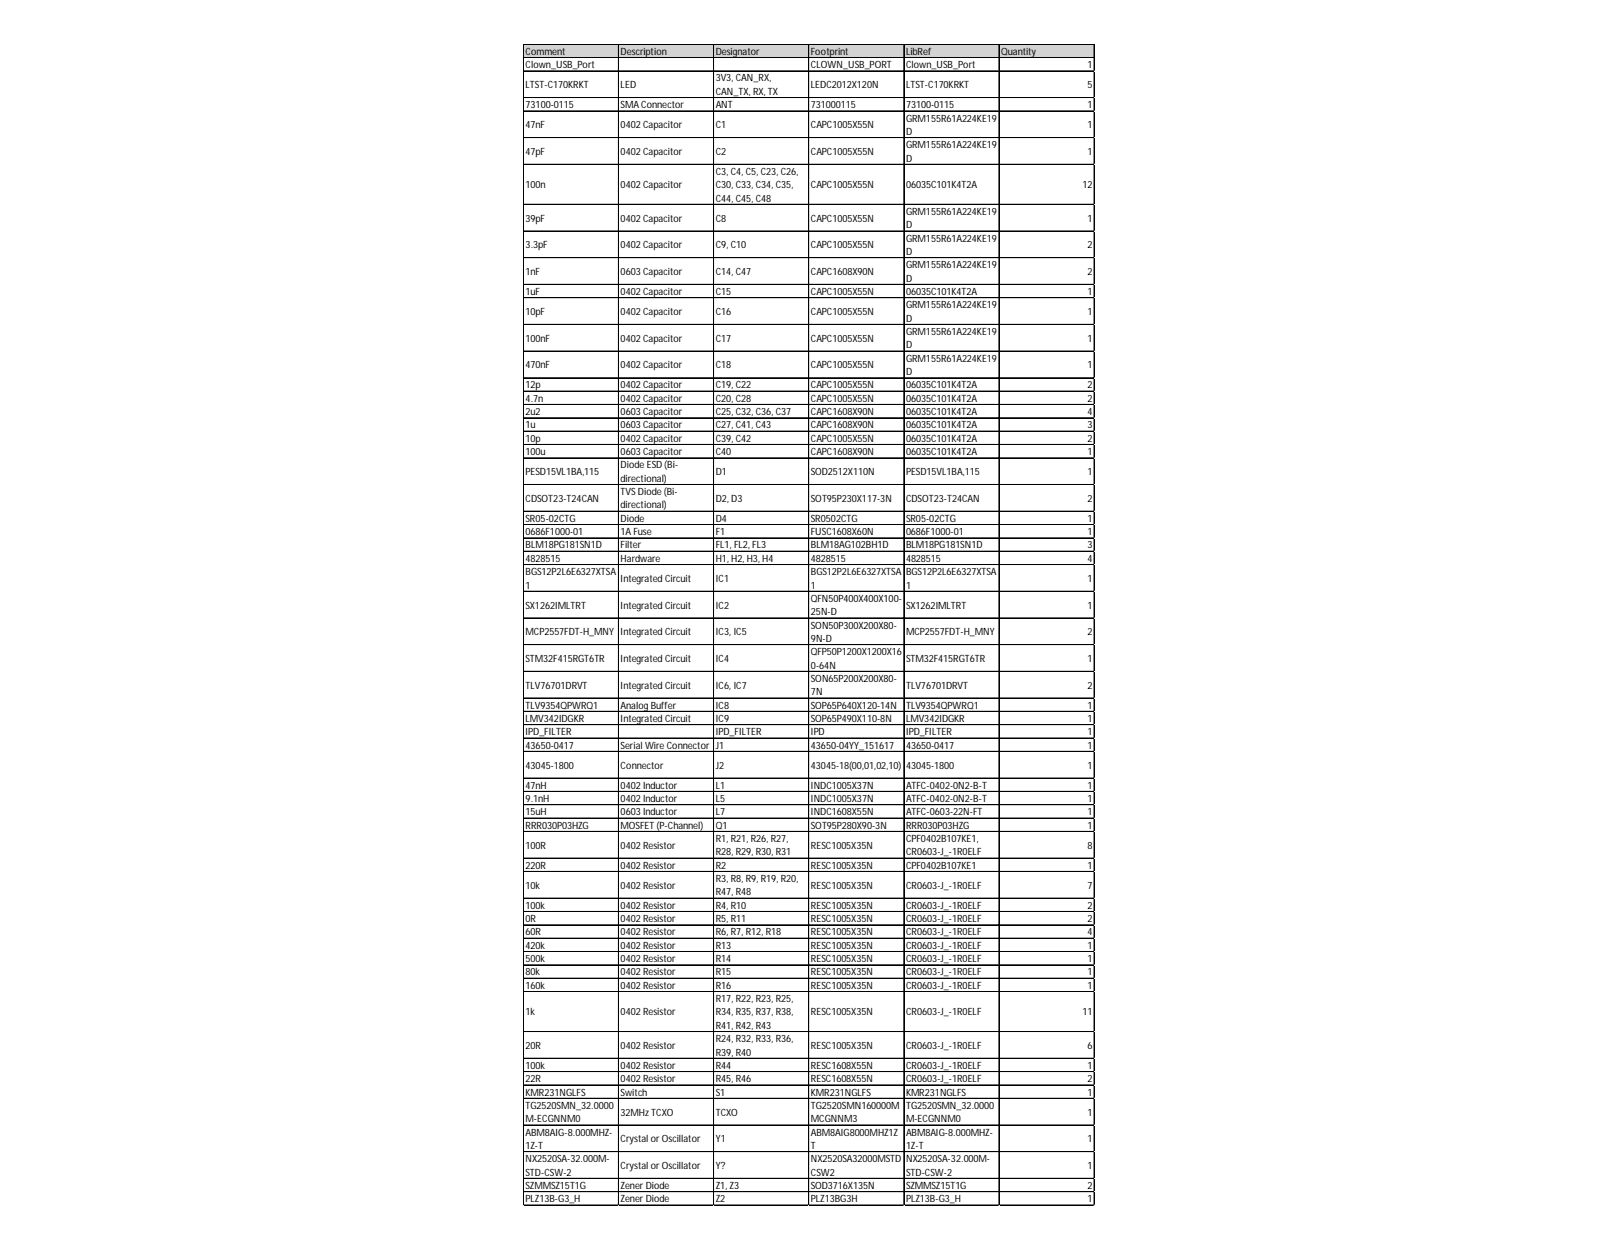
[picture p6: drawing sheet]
<svg xmlns="http://www.w3.org/2000/svg" width="279mm" height="216mm" viewBox="0 0 279 216" stroke-linecap="round" stroke-linejoin="round" font-family="sans-serif">
<defs><g id="words">
<g font-size="1.7">
<text x="90.6" y="9.4">Comment</text>
<text x="90.6" y="11.8">Clown_USB_Port</text>
<text x="107" y="9.4">Description</text>
<text x="123.4" y="9.4">Designator</text>
<text x="139.9" y="9.4">Footprint</text>
<text x="139.9" y="11.8">CLOWN_USB_PORT</text>
<text x="156.3" y="9.4">LibRef</text>
<text x="156.3" y="11.8">Clown_USB_Port</text>
<text x="172.7" y="9.4">Quantity</text>
<text x="187.5" y="11.8">1</text>
<text x="90.6" y="15.2">LTST-C170KRKT</text>
<text x="107" y="15.2">LED</text>
<text x="123.4" y="14.1">3V3, CAN_RX,</text>
<text x="123.4" y="16.4">CAN_TX, RX, TX</text>
<text x="139.9" y="15.2">LEDC2012X120N</text>
<text x="156.3" y="15.2">LTST-C170KRKT</text>
<text x="187.5" y="15.2">5</text>
<text x="90.6" y="18.7">73100-0115</text>
<text x="90.6" y="22.1">47nF</text>
<text x="107" y="18.7">SMA Connector</text>
<text x="107" y="22.1">0402 Capacitor</text>
<text x="123.4" y="18.7">ANT</text>
<text x="123.4" y="22.1">C1</text>
<text x="139.9" y="18.7">731000115</text>
<text x="139.9" y="22.1">CAPC1005X55N</text>
<text x="156.3" y="18.7">73100-0115</text>
<text x="156.3" y="21">GRM155R61A224KE19</text>
<text x="156.3" y="23.3">D</text>
<text x="187.5" y="18.7">1</text>
<text x="187.5" y="22.1">1</text>
<text x="90.6" y="26.7">47pF</text>
<text x="107" y="26.7">0402 Capacitor</text>
<text x="123.4" y="26.7">C2</text>
<text x="139.9" y="26.7">CAPC1005X55N</text>
<text x="156.3" y="25.6">GRM155R61A224KE19</text>
<text x="156.3" y="27.9">D</text>
<text x="187.5" y="26.7">1</text>
<text x="90.6" y="32.5">100n</text>
<text x="107" y="32.5">0402 Capacitor</text>
<text x="123.4" y="30.2">C3, C4, C5, C23, C26,</text>
<text x="123.4" y="32.5">C30, C33, C34, C35,</text>
<text x="123.4" y="34.8">C44, C45, C48</text>
<text x="139.9" y="32.5">CAPC1005X55N</text>
<text x="156.3" y="32.5">06035C101K4T2A</text>
<text x="186.7" y="32.5">12</text>
<text x="90.6" y="38.2">39pF</text>
<text x="107" y="38.2">0402 Capacitor</text>
<text x="123.4" y="38.2">C8</text>
<text x="139.9" y="38.2">CAPC1005X55N</text>
<text x="156.3" y="37.1">GRM155R61A224KE19</text>
<text x="156.3" y="39.4">D</text>
<text x="156.3" y="41.7">GRM155R61A224KE19</text>
<text x="187.5" y="38.2">1</text>
<text x="90.6" y="42.8">3.3pF</text>
<text x="90.6" y="47.4">1nF</text>
<text x="107" y="42.8">0402 Capacitor</text>
<text x="107" y="47.4">0603 Capacitor</text>
<text x="123.4" y="42.8">C9, C10</text>
<text x="123.4" y="47.4">C14, C47</text>
<text x="139.9" y="42.8">CAPC1005X55N</text>
<text x="139.9" y="47.4">CAPC1608X90N</text>
<text x="156.3" y="44">D</text>
<text x="156.3" y="46.3">GRM155R61A224KE19</text>
<text x="187.5" y="42.8">2</text>
<text x="187.5" y="47.4">2</text>
<text x="90.6" y="50.9">1uF</text>
<text x="107" y="50.9">0402 Capacitor</text>
<text x="123.4" y="50.9">C15</text>
<text x="139.9" y="50.9">CAPC1005X55N</text>
<text x="156.3" y="48.6">D</text>
<text x="156.3" y="50.9">06035C101K4T2A</text>
<text x="156.3" y="53.2">GRM155R61A224KE19</text>
<text x="187.5" y="50.9">1</text>
<text x="90.6" y="54.3">10pF</text>
<text x="90.6" y="58.9">100nF</text>
<text x="107" y="54.3">0402 Capacitor</text>
<text x="107" y="58.9">0402 Capacitor</text>
<text x="123.4" y="54.3">C16</text>
<text x="123.4" y="58.9">C17</text>
<text x="139.9" y="54.3">CAPC1005X55N</text>
<text x="139.9" y="58.9">CAPC1005X55N</text>
<text x="156.3" y="55.5">D</text>
<text x="156.3" y="57.8">GRM155R61A224KE19</text>
<text x="187.5" y="54.3">1</text>
<text x="187.5" y="58.9">1</text>
<text x="90.6" y="63.5">470nF</text>
<text x="107" y="63.5">0402 Capacitor</text>
<text x="123.4" y="63.5">C18</text>
<text x="139.9" y="63.5">CAPC1005X55N</text>
<text x="156.3" y="60.1">D</text>
<text x="156.3" y="62.4">GRM155R61A224KE19</text>
<text x="156.3" y="64.7">D</text>
<text x="187.5" y="63.5">1</text>
<text x="90.6" y="67">12p</text>
<text x="90.6" y="69.3">4.7n</text>
<text x="90.6" y="71.6">2u2</text>
<text x="107" y="67">0402 Capacitor</text>
<text x="107" y="69.3">0402 Capacitor</text>
<text x="107" y="71.6">0603 Capacitor</text>
<text x="123.4" y="67">C19, C22</text>
<text x="123.4" y="69.3">C20, C28</text>
<text x="123.4" y="71.6">C25, C32, C36, C37</text>
<text x="139.9" y="67">CAPC1005X55N</text>
<text x="139.9" y="69.3">CAPC1005X55N</text>
<text x="139.9" y="71.6">CAPC1608X90N</text>
<text x="156.3" y="67">06035C101K4T2A</text>
<text x="156.3" y="69.3">06035C101K4T2A</text>
<text x="156.3" y="71.6">06035C101K4T2A</text>
<text x="187.5" y="67">2</text>
<text x="187.5" y="69.3">2</text>
<text x="187.5" y="71.6">4</text>
<text x="90.6" y="73.9">1u</text>
<text x="90.6" y="76.2">10p</text>
<text x="107" y="73.9">0603 Capacitor</text>
<text x="107" y="76.2">0402 Capacitor</text>
<text x="123.4" y="73.9">C27, C41, C43</text>
<text x="123.4" y="76.2">C39, C42</text>
<text x="139.9" y="73.9">CAPC1608X90N</text>
<text x="139.9" y="76.2">CAPC1005X55N</text>
<text x="156.3" y="73.9">06035C101K4T2A</text>
<text x="156.3" y="76.2">06035C101K4T2A</text>
<text x="187.5" y="73.9">3</text>
<text x="187.5" y="76.2">2</text>
<text x="90.6" y="78.5">100u</text>
<text x="90.6" y="81.9">PESD15VL1BA,115</text>
<text x="107" y="78.5">0603 Capacitor</text>
<text x="107" y="80.8">Diode ESD (Bi-</text>
<text x="107" y="83.1">directional)</text>
<text x="123.4" y="78.5">C40</text>
<text x="123.4" y="81.9">D1</text>
<text x="139.9" y="78.5">CAPC1608X90N</text>
<text x="139.9" y="81.9">SOD2512X110N</text>
<text x="156.3" y="78.5">06035C101K4T2A</text>
<text x="156.3" y="81.9">PESD15VL1BA,115</text>
<text x="187.5" y="78.5">1</text>
<text x="187.5" y="81.9">1</text>
<text x="90.6" y="86.5">CDSOT23-T24CAN</text>
<text x="90.6" y="90">SR05-02CTG</text>
<text x="107" y="85.4">TVSDiode (Bi-</text>
<text x="107" y="87.7">directional)</text>
<text x="107" y="90">Diode</text>
<text x="123.4" y="86.5">D2, D3</text>
<text x="123.4" y="90">D4</text>
<text x="139.9" y="86.5">SOT95P230X117-3N</text>
<text x="139.9" y="90">SR0502CTG</text>
<text x="156.3" y="86.5">CDSOT23-T24CAN</text>
<text x="156.3" y="90">SR05-02CTG</text>
<text x="187.5" y="86.5">2</text>
<text x="187.5" y="90">1</text>
<text x="90.6" y="92.3">0686F1000-01</text>
<text x="90.6" y="94.6">BLM18PG181SN1D</text>
<text x="107" y="92.3">1AFuse</text>
<text x="107" y="94.6">Filter</text>
<text x="123.4" y="92.3">F1</text>
<text x="123.4" y="94.6">FL1, FL2, FL3</text>
<text x="139.9" y="92.3">FUSC1608X60N</text>
<text x="139.9" y="94.6">BLM18AG102BH1D</text>
<text x="156.3" y="92.3">0686F1000-01</text>
<text x="156.3" y="94.6">BLM18PG181SN1D</text>
<text x="187.5" y="92.3">1</text>
<text x="187.5" y="94.6">3</text>
<text x="90.6" y="96.9">4828515</text>
<text x="90.6" y="99.2">BGS12P2L6E6327XTSA</text>
<text x="90.6" y="101.5">1</text>
<text x="107" y="96.9">Hardware</text>
<text x="107" y="100.3">Integrated Circuit</text>
<text x="123.4" y="96.9">H1, H2, H3, H4</text>
<text x="123.4" y="100.3">IC1</text>
<text x="139.9" y="96.9">4828515</text>
<text x="139.9" y="99.2">BGS12P2L6E6327XTSA</text>
<text x="139.9" y="101.5">1</text>
<text x="156.3" y="96.9">4828515</text>
<text x="156.3" y="99.2">BGS12P2L6E6327XTSA</text>
<text x="156.3" y="101.5">1</text>
<text x="187.5" y="96.9">4</text>
<text x="187.5" y="100.3">1</text>
<text x="90.6" y="104.9">SX1262IMLTRT</text>
<text x="107" y="104.9">Integrated Circuit</text>
<text x="123.4" y="104.9">IC2</text>
<text x="139.9" y="103.8">QFN50P400X400X100-</text>
<text x="139.9" y="106.1">25N-D</text>
<text x="156.3" y="104.9">SX1262IMLTRT</text>
<text x="187.5" y="104.9">1</text>
<text x="90.6" y="109.5">MCP2557FDT-H_MNY</text>
<text x="107" y="109.5">Integrated Circuit</text>
<text x="123.4" y="109.5">IC3, IC5</text>
<text x="139.9" y="108.4">SON50P300X200X80-</text>
<text x="139.9" y="110.7">9N-D</text>
<text x="139.9" y="113">QFP50P1200X1200X16</text>
<text x="156.3" y="109.5">MCP2557FDT-H_MNY</text>
<text x="187.5" y="109.5">2</text>
<text x="90.6" y="114.1">STM32F415RGT6TR</text>
<text x="90.6" y="118.7">TLV76701DRVT</text>
<text x="107" y="114.1">Integrated Circuit</text>
<text x="107" y="118.7">Integrated Circuit</text>
<text x="123.4" y="114.1">IC4</text>
<text x="123.4" y="118.7">IC6, IC7</text>
<text x="139.9" y="115.3">0-64N</text>
<text x="139.9" y="117.6">SON65P200X200X80-</text>
<text x="139.9" y="119.9">7N</text>
<text x="156.3" y="114.1">STM32F415RGT6TR</text>
<text x="156.3" y="118.7">TLV76701DRVT</text>
<text x="187.5" y="114.1">1</text>
<text x="187.5" y="118.7">2</text>
<text x="90.6" y="122.2">TLV9354QPWRQ1</text>
<text x="90.6" y="124.5">LMV342IDGKR</text>
<text x="107" y="122.2">AnalogBuffer</text>
<text x="107" y="124.5">Integrated Circuit</text>
<text x="123.4" y="122.2">IC8</text>
<text x="123.4" y="124.5">IC9</text>
<text x="139.9" y="122.2">SOP65P640X120-14N</text>
<text x="139.9" y="124.5">SOP65P490X110-8N</text>
<text x="156.3" y="122.2">TLV9354QPWRQ1</text>
<text x="156.3" y="124.5">LMV342IDGKR</text>
<text x="187.5" y="122.2">1</text>
<text x="187.5" y="124.5">1</text>
<text x="90.6" y="126.8">IPD_FILTER</text>
<text x="90.6" y="129.1">43650-0417</text>
<text x="107" y="129.1">Serial Wire Connector</text>
<text x="123.4" y="126.8">IPD_FILTER</text>
<text x="123.4" y="129.1">J1</text>
<text x="139.9" y="126.8">IPD</text>
<text x="139.9" y="129.1">43650-04YY_151617</text>
<text x="156.3" y="126.8">IPD_FILTER</text>
<text x="156.3" y="129.1">43650-0417</text>
<text x="187.5" y="126.8">1</text>
<text x="187.5" y="129.1">1</text>
<text x="90.6" y="132.5">43045-1800</text>
<text x="90.6" y="136">47nH</text>
<text x="107" y="132.5">Connector</text>
<text x="107" y="136">0402 Inductor</text>
<text x="123.4" y="132.5">J2</text>
<text x="123.4" y="136">L1</text>
<text x="139.9" y="132.5">43045-18(00,01,02,10)</text>
<text x="139.9" y="136">INDC1005X37N</text>
<text x="156.3" y="132.5">43045-1800</text>
<text x="156.3" y="136">ATFC-0402-0N2-B-T</text>
<text x="187.5" y="132.5">1</text>
<text x="187.5" y="136">1</text>
<text x="90.6" y="138.3">9.1nH</text>
<text x="90.6" y="140.6">15uH</text>
<text x="90.6" y="142.9">RRR030P03HZG</text>
<text x="107" y="138.3">0402 Inductor</text>
<text x="107" y="140.6">0603 Inductor</text>
<text x="107" y="142.9">MOSFET(P-Channel)</text>
<text x="123.4" y="138.3">L5</text>
<text x="123.4" y="140.6">L7</text>
<text x="123.4" y="142.9">Q1</text>
<text x="139.9" y="138.3">INDC1005X37N</text>
<text x="139.9" y="140.6">INDC1608X55N</text>
<text x="139.9" y="142.9">SOT95P280X90-3N</text>
<text x="156.3" y="138.3">ATFC-0402-0N2-B-T</text>
<text x="156.3" y="140.6">ATFC-0603-22N-FT</text>
<text x="156.3" y="142.9">RRR030P03HZG</text>
<text x="187.5" y="138.3">1</text>
<text x="187.5" y="140.6">1</text>
<text x="187.5" y="142.9">1</text>
<text x="90.6" y="146.4">100R</text>
<text x="90.6" y="149.8">220R</text>
<text x="107" y="146.4">0402 Resistor</text>
<text x="107" y="149.8">0402 Resistor</text>
<text x="123.4" y="145.2">R1, R21, R26, R27,</text>
<text x="123.4" y="147.5">R28, R29, R30, R31</text>
<text x="123.4" y="149.8">R2</text>
<text x="139.9" y="146.4">RESC1005X35N</text>
<text x="139.9" y="149.8">RESC1005X35N</text>
<text x="156.3" y="145.2">CPF0402B107KE1,</text>
<text x="156.3" y="147.5">CR0603-J_-1R0ELF</text>
<text x="156.3" y="149.8">CPF0402B107KE1</text>
<text x="187.5" y="146.4">8</text>
<text x="187.5" y="149.8">1</text>
<text x="90.6" y="153.3">10k</text>
<text x="107" y="153.3">0402 Resistor</text>
<text x="123.4" y="152.1">R3, R8, R9, R19, R20,</text>
<text x="123.4" y="154.4">R47, R48</text>
<text x="139.9" y="153.3">RESC1005X35N</text>
<text x="156.3" y="153.3">CR0603-J_-1R0ELF</text>
<text x="187.5" y="153.3">7</text>
<text x="90.6" y="156.7">100k</text>
<text x="90.6" y="159">0R</text>
<text x="90.6" y="161.3">60R</text>
<text x="107" y="156.7">0402 Resistor</text>
<text x="107" y="159">0402 Resistor</text>
<text x="107" y="161.3">0402 Resistor</text>
<text x="123.4" y="156.7">R4, R10</text>
<text x="123.4" y="159">R5, R11</text>
<text x="123.4" y="161.3">R6, R7, R12, R18</text>
<text x="139.9" y="156.7">RESC1005X35N</text>
<text x="139.9" y="159">RESC1005X35N</text>
<text x="139.9" y="161.3">RESC1005X35N</text>
<text x="156.3" y="156.7">CR0603-J_-1R0ELF</text>
<text x="156.3" y="159">CR0603-J_-1R0ELF</text>
<text x="156.3" y="161.3">CR0603-J_-1R0ELF</text>
<text x="187.5" y="156.7">2</text>
<text x="187.5" y="159">2</text>
<text x="187.5" y="161.3">4</text>
<text x="90.6" y="163.6">420k</text>
<text x="90.6" y="165.9">500k</text>
<text x="107" y="163.6">0402 Resistor</text>
<text x="107" y="165.9">0402 Resistor</text>
<text x="123.4" y="163.6">R13</text>
<text x="123.4" y="165.9">R14</text>
<text x="139.9" y="163.6">RESC1005X35N</text>
<text x="139.9" y="165.9">RESC1005X35N</text>
<text x="156.3" y="163.6">CR0603-J_-1R0ELF</text>
<text x="156.3" y="165.9">CR0603-J_-1R0ELF</text>
<text x="187.5" y="163.6">1</text>
<text x="187.5" y="165.9">1</text>
<text x="90.6" y="168.2">80k</text>
<text x="90.6" y="170.5">160k</text>
<text x="107" y="168.2">0402 Resistor</text>
<text x="107" y="170.5">0402 Resistor</text>
<text x="123.4" y="168.2">R15</text>
<text x="123.4" y="170.5">R16</text>
<text x="123.4" y="172.8">R17, R22, R23, R25,</text>
<text x="139.9" y="168.2">RESC1005X35N</text>
<text x="139.9" y="170.5">RESC1005X35N</text>
<text x="156.3" y="168.2">CR0603-J_-1R0ELF</text>
<text x="156.3" y="170.5">CR0603-J_-1R0ELF</text>
<text x="187.5" y="168.2">1</text>
<text x="187.5" y="170.5">1</text>
<text x="90.6" y="175.1">1k</text>
<text x="107" y="175.1">0402 Resistor</text>
<text x="123.4" y="175.1">R34, R35, R37, R38,</text>
<text x="123.4" y="177.4">R41, R42, R43</text>
<text x="123.4" y="179.7">R24, R32, R33, R36,</text>
<text x="139.9" y="175.1">RESC1005X35N</text>
<text x="156.3" y="175.1">CR0603-J_-1R0ELF</text>
<text x="186.7" y="175.1">11</text>
<text x="90.6" y="180.9">20R</text>
<text x="90.6" y="184.3">100k</text>
<text x="107" y="180.9">0402 Resistor</text>
<text x="107" y="184.3">0402 Resistor</text>
<text x="123.4" y="182">R39, R40</text>
<text x="123.4" y="184.3">R44</text>
<text x="139.9" y="180.9">RESC1005X35N</text>
<text x="139.9" y="184.3">RESC1608X55N</text>
<text x="156.3" y="180.9">CR0603-J_-1R0ELF</text>
<text x="156.3" y="184.3">CR0603-J_-1R0ELF</text>
<text x="187.5" y="180.9">6</text>
<text x="187.5" y="184.3">1</text>
<text x="90.6" y="186.6">22R</text>
<text x="90.6" y="188.9">KMR231NGLFS</text>
<text x="90.6" y="191.2">TG2520SMN_32.0000</text>
<text x="107" y="186.6">0402 Resistor</text>
<text x="107" y="188.9">Switch</text>
<text x="123.4" y="186.6">R45, R46</text>
<text x="123.4" y="188.9">S1</text>
<text x="139.9" y="186.6">RESC1608X55N</text>
<text x="139.9" y="188.9">KMR231NGLFS</text>
<text x="139.9" y="191.2">TG2520SMN160000M</text>
<text x="156.3" y="186.6">CR0603-J_-1R0ELF</text>
<text x="156.3" y="188.9">KMR231NGLFS</text>
<text x="156.3" y="191.2">TG2520SMN_32.0000</text>
<text x="187.5" y="186.6">2</text>
<text x="187.5" y="188.9">1</text>
<text x="90.6" y="193.5">M-ECGNNM0</text>
<text x="90.6" y="195.8">ABM8AIG-8.000MHZ-</text>
<text x="107" y="192.4">32MHz TCXO</text>
<text x="107" y="197">Crystal orOscillator</text>
<text x="123.4" y="192.4">TCXO</text>
<text x="123.4" y="197">Y1</text>
<text x="139.9" y="193.5">MCGNNM3</text>
<text x="139.9" y="195.8">ABM8AIG8000MHZ1Z</text>
<text x="156.3" y="193.5">M-ECGNNM0</text>
<text x="156.3" y="195.8">ABM8AIG-8.000MHZ-</text>
<text x="187.5" y="192.4">1</text>
<text x="187.5" y="197">1</text>
<text x="90.6" y="198.1">1Z-T</text>
<text x="90.6" y="200.4">NX2520SA-32.000M-</text>
<text x="90.6" y="202.7">STD-CSW-2</text>
<text x="107" y="201.6">Crystal orOscillator</text>
<text x="123.4" y="201.6">Y?</text>
<text x="139.9" y="198.1">T</text>
<text x="139.9" y="200.4">NX2520SA32000MSTD</text>
<text x="139.9" y="202.7">CSW2</text>
<text x="156.3" y="198.1">1Z-T</text>
<text x="156.3" y="200.4">NX2520SA-32.000M-</text>
<text x="156.3" y="202.7">STD-CSW-2</text>
<text x="187.5" y="201.6">1</text>
<text x="90.6" y="205">SZMMSZ15T1G</text>
<text x="90.6" y="207.3">PLZ13B-G3_H</text>
<text x="107" y="205">ZenerDiode</text>
<text x="107" y="207.3">ZenerDiode</text>
<text x="123.4" y="205">Z1, Z3</text>
<text x="123.4" y="207.3">Z2</text>
<text x="139.9" y="205">SOD3716X135N</text>
<text x="139.9" y="207.3">PLZ13BG3H</text>
<text x="156.3" y="205">SZMMSZ15T1G</text>
<text x="156.3" y="207.3">PLZ13B-G3_H</text>
<text x="187.5" y="205">2</text>
<text x="187.5" y="207.3">1</text>
</g>
</g></defs>
<path d="M90.3 7.7h98.5v2.3h-98.5z" fill="#d3d3d3"/>
<g fill="none" stroke="#000" stroke-width=".17">
<path d="M90.3 7.6v200.3M90.4 7.6h98.4M90.4 7.7h98.4M90.4 9.9h98.4M90.4 10h98.4M90.4 12.2h98.4M90.4 12.3h98.4M90.4 16.8h98.4M90.4 16.9h98.4M90.4 19.1h98.4M90.4 19.2h98.4M106.7 7.7v200.2"/>
<path d="M123.1 7.7v200.2M139.5 7.7v200.2M155.9 7.7v200.2M172.3 7.7v200.2M188.7 7.7v200.2M90.4 23.7h98.4M90.4 23.8h98.4M90.4 28.3h98.4M90.4 28.4h98.4M90.4 35.2h98.4M90.4 35.3h98.4M90.4 39.8h98.4"/>
<path d="M90.4 39.9h98.4M90.4 44.4h98.4M90.4 44.5h98.4M90.4 49h98.4M90.4 49.1h98.4M90.4 51.3h98.4M90.4 51.4h98.4M90.4 55.9h98.4M90.4 56h98.4M90.4 60.5h98.4M90.4 60.6h98.4M90.4 65.1h98.4"/>
<path d="M90.4 65.2h98.4M90.4 67.4h98.4M90.4 67.5h98.4M90.4 69.7h98.4M90.4 69.8h98.4M90.4 72h98.4M90.4 72.1h98.4M90.4 74.3h98.4M90.4 74.4h98.4M90.4 76.6h98.4M90.4 76.7h98.4M90.4 78.9h98.4"/>
<path d="M90.4 79h98.4M90.4 83.5h98.4M90.4 83.6h98.4M90.4 88.1h98.4M90.4 88.2h98.4M90.4 90.4h98.4M90.4 90.5h98.4M90.4 92.7h98.4M90.4 92.8h98.4M90.4 95h98.4M90.4 95.1h98.4M90.4 97.4h98.4"/>
<path d="M90.4 102h98.4M90.4 106.6h98.4M90.4 111.2h98.4M90.4 115.8h98.4M90.4 120.4h98.4M90.4 122.7h98.4M90.4 125h98.4M90.4 127.3h98.4M90.4 129.6h98.4M90.4 134.2h98.4M90.4 136.5h98.4M90.4 138.8h98.4"/>
<path d="M90.4 141.1h98.4M90.4 143.4h98.4M90.4 148h98.4M90.4 150.3h98.4M90.4 154.9h98.4M90.4 157.2h98.4M90.4 159.5h98.4M90.4 161.8h98.4M90.4 164.1h98.4M90.4 166.4h98.4M90.4 168.7h98.4M90.4 171h98.4"/>
<path d="M90.4 177.9h98.4M90.4 182.5h98.4M90.4 184.8h98.4M90.4 187.1h98.4M90.4 189.4h98.4M90.4 194h98.4M90.4 198.6h98.4M90.4 203.2h98.4M90.4 205.5h98.4M90.4 207.8h98.4"/>
</g>
<path d="M90.3 207.9h.1" fill="none" stroke="#e0e0e0" stroke-width=".17"/>
<path d="M90.3 207.9h.1z" fill="#e0e0e0"/>
<path d="M106.7 207.9h.1" fill="none" stroke="#e0e0e0" stroke-width=".17"/>
<path d="M106.7 207.9h.1z" fill="#e0e0e0"/>
<path d="M123.1 207.9h.1" fill="none" stroke="#e0e0e0" stroke-width=".17"/>
<path d="M123.1 207.9h.1z" fill="#e0e0e0"/>
<path d="M139.5 207.9h.1" fill="none" stroke="#e0e0e0" stroke-width=".17"/>
<path d="M139.5 207.9h.1z" fill="#e0e0e0"/>
<path d="M155.9 207.9h.1" fill="none" stroke="#e0e0e0" stroke-width=".17"/>
<path d="M155.9 207.9h.1z" fill="#e0e0e0"/>
<path d="M172.3 207.9h.1" fill="none" stroke="#e0e0e0" stroke-width=".17"/>
<path d="M172.3 207.9h.1z" fill="#e0e0e0"/>
<path d="M188.7 207.9h.1" fill="none" stroke="#e0e0e0" stroke-width=".17"/>
<path d="M188.7 207.9h.1z" fill="#e0e0e0"/>
<path d="M188.8 12.2h.1" fill="none" stroke="#e0e0e0" stroke-width=".17"/>
<path d="M188.8 12.2v.1z" fill="#e0e0e0"/>
<path d="M188.8 16.8h.1" fill="none" stroke="#e0e0e0" stroke-width=".17"/>
<path d="M188.8 16.8v.1z" fill="#e0e0e0"/>
<path d="M188.8 19.1h.1" fill="none" stroke="#e0e0e0" stroke-width=".17"/>
<path d="M188.8 19.1v.1z" fill="#e0e0e0"/>
<path d="M188.8 23.7h.1" fill="none" stroke="#e0e0e0" stroke-width=".17"/>
<path d="M188.8 23.7v.1z" fill="#e0e0e0"/>
<path d="M188.8 28.3h.1" fill="none" stroke="#e0e0e0" stroke-width=".17"/>
<path d="M188.8 28.3v.1z" fill="#e0e0e0"/>
<path d="M188.8 35.2h.1" fill="none" stroke="#e0e0e0" stroke-width=".17"/>
<path d="M188.8 35.2v.1z" fill="#e0e0e0"/>
<path d="M188.8 39.8h.1" fill="none" stroke="#e0e0e0" stroke-width=".17"/>
<path d="M188.8 39.8v.1z" fill="#e0e0e0"/>
<path d="M188.8 44.4h.1" fill="none" stroke="#e0e0e0" stroke-width=".17"/>
<path d="M188.8 44.4v.1z" fill="#e0e0e0"/>
<path d="M188.8 49h.1" fill="none" stroke="#e0e0e0" stroke-width=".17"/>
<path d="M188.8 49v.1z" fill="#e0e0e0"/>
<path d="M188.8 51.3h.1" fill="none" stroke="#e0e0e0" stroke-width=".17"/>
<path d="M188.8 51.3v.1z" fill="#e0e0e0"/>
<path d="M188.8 55.9h.1" fill="none" stroke="#e0e0e0" stroke-width=".17"/>
<path d="M188.8 55.9v.1z" fill="#e0e0e0"/>
<path d="M188.8 60.5h.1" fill="none" stroke="#e0e0e0" stroke-width=".17"/>
<path d="M188.8 60.5v.1z" fill="#e0e0e0"/>
<path d="M188.8 65.1h.1" fill="none" stroke="#e0e0e0" stroke-width=".17"/>
<path d="M188.8 65.1v.1z" fill="#e0e0e0"/>
<path d="M188.8 67.4h.1" fill="none" stroke="#e0e0e0" stroke-width=".17"/>
<path d="M188.8 67.4v.1z" fill="#e0e0e0"/>
<path d="M188.8 69.7h.1" fill="none" stroke="#e0e0e0" stroke-width=".17"/>
<path d="M188.8 69.7v.1z" fill="#e0e0e0"/>
<path d="M188.8 72h.1" fill="none" stroke="#e0e0e0" stroke-width=".17"/>
<path d="M188.8 72v.1z" fill="#e0e0e0"/>
<path d="M188.8 74.3h.1" fill="none" stroke="#e0e0e0" stroke-width=".17"/>
<path d="M188.8 74.3v.1z" fill="#e0e0e0"/>
<path d="M188.8 76.6h.1" fill="none" stroke="#e0e0e0" stroke-width=".17"/>
<path d="M188.8 76.6v.1z" fill="#e0e0e0"/>
<path d="M188.8 78.9h.1" fill="none" stroke="#e0e0e0" stroke-width=".17"/>
<path d="M188.8 78.9v.1z" fill="#e0e0e0"/>
<path d="M188.8 83.5h.1" fill="none" stroke="#e0e0e0" stroke-width=".17"/>
<path d="M188.8 83.5v.1z" fill="#e0e0e0"/>
<path d="M188.8 88.1h.1" fill="none" stroke="#e0e0e0" stroke-width=".17"/>
<path d="M188.8 88.1v.1z" fill="#e0e0e0"/>
<path d="M188.8 90.4h.1" fill="none" stroke="#e0e0e0" stroke-width=".17"/>
<path d="M188.8 90.4v.1z" fill="#e0e0e0"/>
<path d="M188.8 92.7h.1" fill="none" stroke="#e0e0e0" stroke-width=".17"/>
<path d="M188.8 92.7v.1z" fill="#e0e0e0"/>
<path d="M188.8 95h.1" fill="none" stroke="#e0e0e0" stroke-width=".17"/>
<path d="M188.8 95v.1z" fill="#e0e0e0"/>
<path d="M188.8 97.4h.1" fill="none" stroke="#e0e0e0" stroke-width=".17"/>
<path d="M188.8 102h.1" fill="none" stroke="#e0e0e0" stroke-width=".17"/>
<path d="M188.8 106.6h.1" fill="none" stroke="#e0e0e0" stroke-width=".17"/>
<path d="M188.8 106.6v.1z" fill="#e0e0e0"/>
<path d="M188.8 111.2h.1" fill="none" stroke="#e0e0e0" stroke-width=".17"/>
<path d="M188.8 111.2v.1z" fill="#e0e0e0"/>
<path d="M188.8 115.8h.1" fill="none" stroke="#e0e0e0" stroke-width=".17"/>
<path d="M188.8 115.8v.1z" fill="#e0e0e0"/>
<path d="M188.8 120.4h.1" fill="none" stroke="#e0e0e0" stroke-width=".17"/>
<path d="M188.8 120.4v.1z" fill="#e0e0e0"/>
<path d="M188.8 122.7h.1" fill="none" stroke="#e0e0e0" stroke-width=".17"/>
<path d="M188.8 122.7v.1z" fill="#e0e0e0"/>
<path d="M188.8 125h.1" fill="none" stroke="#e0e0e0" stroke-width=".17"/>
<path d="M188.8 125v.1z" fill="#e0e0e0"/>
<path d="M188.8 127.3h.1" fill="none" stroke="#e0e0e0" stroke-width=".17"/>
<path d="M188.8 127.3v.1z" fill="#e0e0e0"/>
<path d="M188.8 129.6h.1" fill="none" stroke="#e0e0e0" stroke-width=".17"/>
<path d="M188.8 129.6v.1z" fill="#e0e0e0"/>
<path d="M188.8 134.2h.1" fill="none" stroke="#e0e0e0" stroke-width=".17"/>
<path d="M188.8 134.2v.1z" fill="#e0e0e0"/>
<path d="M188.8 136.5h.1" fill="none" stroke="#e0e0e0" stroke-width=".17"/>
<path d="M188.8 136.5v.1z" fill="#e0e0e0"/>
<path d="M188.8 138.8h.1" fill="none" stroke="#e0e0e0" stroke-width=".17"/>
<path d="M188.8 138.8v.1z" fill="#e0e0e0"/>
<path d="M188.8 141.1h.1" fill="none" stroke="#e0e0e0" stroke-width=".17"/>
<path d="M188.8 141.1v.1z" fill="#e0e0e0"/>
<path d="M188.8 143.4h.1" fill="none" stroke="#e0e0e0" stroke-width=".17"/>
<path d="M188.8 143.4v.1z" fill="#e0e0e0"/>
<path d="M188.8 148h.1" fill="none" stroke="#e0e0e0" stroke-width=".17"/>
<path d="M188.8 148v.1z" fill="#e0e0e0"/>
<path d="M188.8 150.3h.1" fill="none" stroke="#e0e0e0" stroke-width=".17"/>
<path d="M188.8 150.3v.1z" fill="#e0e0e0"/>
<path d="M188.8 154.9h.1" fill="none" stroke="#e0e0e0" stroke-width=".17"/>
<path d="M188.8 154.9v.1z" fill="#e0e0e0"/>
<path d="M188.8 157.2h.1" fill="none" stroke="#e0e0e0" stroke-width=".17"/>
<path d="M188.8 157.2v.1z" fill="#e0e0e0"/>
<path d="M188.8 159.5h.1" fill="none" stroke="#e0e0e0" stroke-width=".17"/>
<path d="M188.8 159.5v.1z" fill="#e0e0e0"/>
<path d="M188.8 161.8h.1" fill="none" stroke="#e0e0e0" stroke-width=".17"/>
<path d="M188.8 161.8v.1z" fill="#e0e0e0"/>
<path d="M188.8 164.1h.1" fill="none" stroke="#e0e0e0" stroke-width=".17"/>
<path d="M188.8 164.1v.1z" fill="#e0e0e0"/>
<path d="M188.8 166.4h.1" fill="none" stroke="#e0e0e0" stroke-width=".17"/>
<path d="M188.8 166.4v.1z" fill="#e0e0e0"/>
<path d="M188.8 168.7h.1" fill="none" stroke="#e0e0e0" stroke-width=".17"/>
<path d="M188.8 168.7v.1z" fill="#e0e0e0"/>
<path d="M188.8 171h.1" fill="none" stroke="#e0e0e0" stroke-width=".17"/>
<path d="M188.8 171v.1z" fill="#e0e0e0"/>
<path d="M188.8 177.9h.1" fill="none" stroke="#e0e0e0" stroke-width=".17"/>
<path d="M188.8 177.9v.1z" fill="#e0e0e0"/>
<path d="M188.8 182.5h.1" fill="none" stroke="#e0e0e0" stroke-width=".17"/>
<path d="M188.8 182.5v.1z" fill="#e0e0e0"/>
<path d="M188.8 184.8h.1" fill="none" stroke="#e0e0e0" stroke-width=".17"/>
<path d="M188.8 184.8v.1z" fill="#e0e0e0"/>
<path d="M188.8 187.1h.1" fill="none" stroke="#e0e0e0" stroke-width=".17"/>
<path d="M188.8 187.1v.1z" fill="#e0e0e0"/>
<path d="M188.8 189.4h.1" fill="none" stroke="#e0e0e0" stroke-width=".17"/>
<path d="M188.8 189.4v.1z" fill="#e0e0e0"/>
<path d="M188.8 194h.1" fill="none" stroke="#e0e0e0" stroke-width=".17"/>
<path d="M188.8 194v.1z" fill="#e0e0e0"/>
<path d="M188.8 198.6h.1" fill="none" stroke="#e0e0e0" stroke-width=".17"/>
<path d="M188.8 198.6v.1z" fill="#e0e0e0"/>
<path d="M188.8 203.2h.1" fill="none" stroke="#e0e0e0" stroke-width=".17"/>
<path d="M188.8 203.2v.1z" fill="#e0e0e0"/>
<path d="M188.8 205.5h.1" fill="none" stroke="#e0e0e0" stroke-width=".17"/>
<path d="M188.8 205.5v.1z" fill="#e0e0e0"/>
<path d="M188.8 207.8h.1" fill="none" stroke="#e0e0e0" stroke-width=".17"/>
<path d="M188.8 207.8v.1z" fill="#e0e0e0"/>
<use href="#words"/>
</svg>
